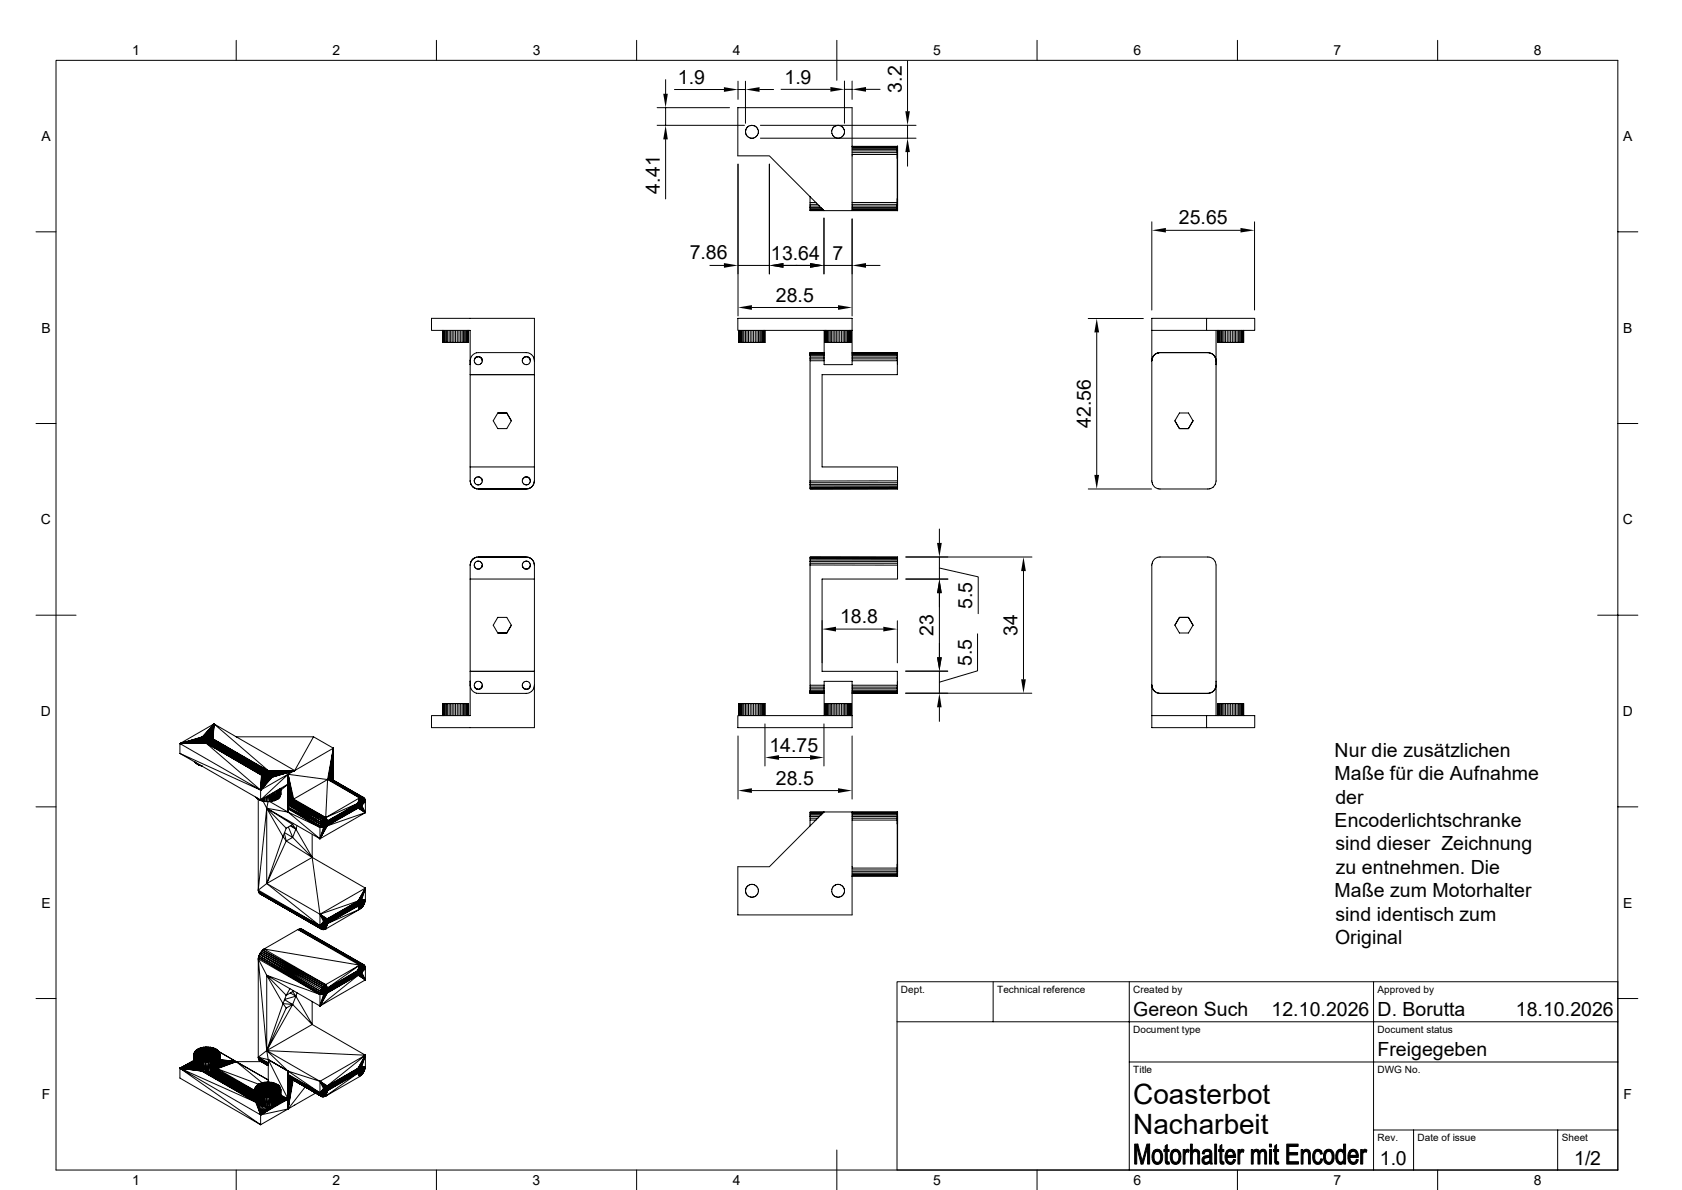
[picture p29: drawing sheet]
<svg xmlns="http://www.w3.org/2000/svg" width="297mm" height="210mm" viewBox="0 0 297 210" stroke-linecap="round" stroke-linejoin="round" font-family="sans-serif">
<defs><g id="words">
<g font-size="4.9">
<text x="200.1" y="194.8">Coasterbot</text>
<text x="200.1" y="200.1">Nacharbeit</text>
</g>
<g font-size="3.4">
<text x="119.7" y="14.8">1.9</text>
<text x="138.5" y="14.8">1.9</text>
<text x="159.2" y="16.3" transform="rotate(-90 159.2 16.3)">3.2</text>
<text x="116.5" y="34.1" transform="rotate(-90 116.5 34.1)">4.41</text>
<text x="208.1" y="39.6">25.65</text>
<text x="121.8" y="45.7">7.86</text>
<text x="136.1" y="45.8">13.64</text>
<text x="147" y="45.9">7</text>
<text x="137" y="53.2">28.5</text>
<text x="192.6" y="75.5" transform="rotate(-90 192.6 75.5)">42.56</text>
<text x="171.7" y="107.5" transform="rotate(-90 171.7 107.5)">5.5</text>
<text x="148.3" y="110">18.8</text>
<text x="164.8" y="112.2" transform="rotate(-90 164.8 112.2)">23</text>
<text x="179.7" y="112.2" transform="rotate(-90 179.7 112.2)">34</text>
<text x="171.6" y="117.5" transform="rotate(-90 171.6 117.5)">5.5</text>
<text x="135.9" y="132.7">14.75</text>
<text x="235.6" y="133.5">Nur die zusätzlichen</text>
<text x="235.6" y="137.7">Maße für die Aufnahme</text>
<text x="137" y="138.5">28.5</text>
<text x="235.8" y="141.8">der</text>
<text x="235.6" y="145.9">Encoderlichtschranke</text>
<text x="235.8" y="150.1">sind dieser Zeichnung</text>
<text x="235.9" y="154.2">zu entnehmen. Die</text>
<text x="235.6" y="158.3">Maße zum Motorhalter</text>
<text x="235.7" y="166.6">Original</text>
<text x="235.8" y="162.5">sind identisch zum</text>
<text x="200.1" y="179.3">Gereon Such</text>
<text x="224.5" y="179.3">12.10.2026</text>
<text x="243.2" y="179.3">D. Borutta</text>
<text x="267.6" y="179.3">18.10.2026</text>
<text x="243.2" y="186.3">Freigegeben</text>
<text x="243.6" y="205.5">1.0</text>
<text x="277.9" y="205.5">1/2</text>
</g>
<g font-size="2.5">
<text x="23.4" y="9.8">1</text>
<text x="58.7" y="9.8">2</text>
<text x="94.1" y="9.8">3</text>
<text x="129.4" y="9.8">4</text>
<text x="164.8" y="9.7">5</text>
<text x="200.1" y="9.8">6</text>
<text x="235.5" y="9.8">7</text>
<text x="270.8" y="9.8">8</text>
<text x="7.3" y="24.9">A</text>
<text x="286.6" y="24.9">A</text>
<text x="7.3" y="58.7">B</text>
<text x="286.6" y="58.7">B</text>
<text x="7.2" y="92.5">C</text>
<text x="286.5" y="92.5">C</text>
<text x="7.2" y="126.4">D</text>
<text x="286.5" y="126.4">D</text>
<text x="7.3" y="160.2">E</text>
<text x="286.6" y="160.2">E</text>
<text x="7.4" y="194">F</text>
<text x="286.7" y="194">F</text>
<text x="23.4" y="209.1">1</text>
<text x="58.7" y="209.1">2</text>
<text x="94.1" y="209.1">3</text>
<text x="129.4" y="209.1">4</text>
<text x="164.8" y="209.1">5</text>
<text x="200.1" y="209.1">6</text>
<text x="235.5" y="209.1">7</text>
<text x="270.8" y="209.1">8</text>
</g>
<g font-size="1.8">
<text x="159.1" y="175.2">Dept.</text>
<text x="176.1" y="175.2">Technical reference</text>
<text x="200.1" y="175.2">Created by</text>
<text x="243.2" y="175.2">Approved by</text>
<text x="200.1" y="182.3">Document type</text>
<text x="243.2" y="182.3">Document status</text>
<text x="200.1" y="189.4">Title</text>
<text x="243.2" y="189.4">DWG No.</text>
<text x="243.2" y="201.4">Rev.</text>
<text x="250.3" y="201.4">Date of issue</text>
<text x="275.8" y="201.4">Sheet</text>
</g>
</g></defs>
<g fill="none" stroke="#000" stroke-width=".18">
<path d="M9.9 10.6h275.8v195.9h-275.8zM41.7 7.1v3.5M77.1 7.1v3.5M112.4 7.1v3.5M116 19h12.8M117.5 14.1v2.4M117.5 19v3.1M119.1 15.8h8.7M130.3 19h20.2v18.2h-5l-9.6-9.7h-5.6zM130.3 14.3v3.2M130.3 15.8h1.3M131.6 14.3v7.5"/>
<path d="M134.1 15.8h2.5M137.9 15.8h8.7M147.8 7.1v7.1M149.1 14.3v7.5M149.1 15.8h1.4M150.5 14.3v3.2M152.9 15.8h2.5M160.2 10.7v8.9M183.1 7.1v3.5M218.5 7.1v3.5M253.9 7.1v3.5M116 22.1h15.5"/>
<path d="M117.5 24.6v10.5M130.3 29v26.8M134.3 24.4h27.4M134.3 22.1h27.4M135.9 29v19.3M143 37.1l2.5 .1M143 35.7v.7M143 34.7v1h1.1M143 36.6v.4M143 36.4v.2M143 37.1h2.5M143 36.4h1.7"/>
<path d="M143 36.1h1.4M143 36.6h2M143 36.8h2.2M145.4 37h-2.4v.1M145.5 38.5v9.8M147.9 24.4a1.13 1.13 0 0 1-.9-1.7 1.13 1.13 0 0 1 1.9 0 1.13 1.13 0 0 1-.8 1.7M150.5 26.4h8v.2v-.1M150.5 25.9h8v.1h-8M150.5 26.6h8v.3h-8M150.5 26.2h8v.2M150.5 25.8h8v11.4M150.5 37h8v.1h-8"/>
<path d="M150.5 27.3h8v8.4h-8M150.5 36.8h8v.2M150.5 37.2h8M150.5 38.6v17.2M158.5 35.7v-.4v.5M158.5 35.8v.4M158.5 35v.2M158.5 35.8v.7M158.5 26.8v.9v-.3M158.5 35.7v.4h-8M158.5 36.1v.3h-8M158.5 36.4v.2h-8"/>
<path d="M158.5 25.8v11.4M158.5 35v.7M158.5 25.9v.1M158.5 27.9h.1M158.5 26.7v1M158.5 35.8v.6M158.5 36.3v.2M158.5 27.3v8.8M158.5 26.7v-.2v1.2M158.5 25.8v.8M158.5 26.7v.3M158.5 26.6v.1"/>
<path d="M158.5 27.5h.1M158.5 27.6v.3M158.5 35.5h.1M158.5 35.6v1.6M160.2 22.1v2.3M160.2 26.8v2.5M203.4 39.1v15.6M221.5 39.1v15.6M6.4 40.9h3.5M78.1 58.3v2.1l.1-2.1M78.2 58.3v2.1M78.3 58.3v2.1h-.1"/>
<path d="M78.5 58.3v2.1h-.2M78.6 58.3v2.1h.2M78.8 58.3v2.1h.2M79 58.3v2.1h.3M79.3 58.3v2.1h.3M79.6 58.3v2.1h.2M79.8 58.3v2.1h.3M80.1 58.3v2.1M80.4 58.3v2.1h.3M80.7 58.3v2.1M81 58.3v2.1h-.3M81.3 58.3v2.1h-.3"/>
<path d="M81.6 58.3v2.1h-.3M81.9 58.3v2.1h-.3M82.1 58.3v2.1h.2M82.3 58.3v2.1h.1M82.4 58.3v2.1h.2M82.6 58.3v2.1h.1M82.7 58.3v2.1M125.3 46.8h2.5M130.3 46.8h5.6M130.5 58.3v2.1v-2.1M130.6 58.3l-.1 2.1M130.6 58.3v2.1"/>
<path d="M130.8 58.3v2.1h-.2M130.9 58.3v2.1h-.1M131.2 58.3v2.1h-.3M131.4 58.3v2.1h.2M131.6 58.3v2.1h.3M131.9 58.3v2.1h.3M132.2 58.3v2.1h.3M132.5 58.3v2.1h.3M132.8 58.3v2.1h.3M132.8 54.3h15.2M133.1 58.3v2.1h.3M133.4 58.3v2.1h.3v-2.1"/>
<path d="M133.9 58.3v2.1h-.2M134.2 58.3v2.1M134.4 58.3v2.1M134.6 58.3v2.1h.2M134.8 58.3v2.1h.1M134.9 58.3v2.1h.1M135 58.3v2.1M135 58.3v2.1l.1-2.1M143 46.8h-4.7M145.5 46.8h5M145.5 58.3v6.1h5v-8.2h-20.2v2.1h20.2M145.7 58.3v2.1l.1-2.1"/>
<path d="M145.8 58.3v2.1M146 58.3v2.1h-.2M146.1 58.3v2.1h.3M146.4 58.3v2.1M146.6 58.3v2.1M146.8 58.3v2.1h.3v-2.1M147.4 58.3v2.1h-.3M147.7 58.3v2.1h-.3M148 58.3v2.1h-.3M148.3 58.3v2.1h-.3M148.6 58.3v2.1h-.3M148.9 58.3v2.1h-.3"/>
<path d="M149.1 58.3v2.1h-.2M149.4 58.3v2.1h.2M149.6 58.3v2.1h.2M149.8 58.3v2.1h.2M150 58.3v2.1h.1M150.1 58.3v2.1h.1M150.2 58.3v2.1l.1-2.1M152.9 46.8h2.5M192.2 56.2h9.7M193.7 58.7v25.1M203.4 58.3h9.7M205.9 40.6h13.1"/>
<path d="M213.1 56.2h8.5v2.1h-8.5zM213.1 56.2h-9.7v29a1.35 1.35 0 0 0 1.4 1.1h8.5a1.41 1.41 0 0 0 1.4-1.4v-26.6M215 58.3v2.1v-2.1M215.1 58.3l-.1 2.1M215.2 58.3v2.1h-.1M215.3 58.3v2.1h-.1M215.5 58.3v2.1M215.7 58.3v2.1h.2M215.9 58.3v2.1h.2M216.1 58.3v2.1h.3M216.4 58.3v2.1h.3M216.7 58.3v2.1h.3"/>
<path d="M217 58.3v2.1h.3M217.3 58.3v2.1M217.6 58.3v2.1h-.3M217.9 58.3v2.1h-.3M218.2 58.3v2.1h-.3M218.4 58.3v2.1h-.2M218.7 58.3v2.1h-.3M218.9 58.3v2.1h-.2M219.1 58.3v2.1h.2M219.3 58.3v2.1h.1M219.4 58.3v2.1h.1M219.5 58.3l.1 2.1"/>
<path d="M219.6 58.3v2.1v-2.1M285.7 40.9h3.5M6.4 74.7h3.5M78.5 60.4h.1M80.1 60.4h.3M81.9 60.4h.2M83 63.7a1.46 1.46 0 0 1 1.5-1.5h8.4a1.46 1.46 0 0 1 1.5 1.5M83.8 63.5l-.1 .2zM83.9 63.2l-.1 .3zM84 63.1l-.1 .1zM84 63v.1M84.2 63l.6 .1"/>
<path d="M84.2 63l.3-.1 .3 .2M84.2 63l-.2 .1M84.8 63.1l.2 .1M85 63.2l.1 .3M85.1 63.7v-.2a.71 .71 0 0 1-.6 .9 .71 .71 0 0 1-.8-.7M87.9 72.9h1.6M87.9 72.9l-.8 1.4zM89.5 72.9l.8 1.4-.8 1.3h-1.6l-.8-1.3M89.5 72.9l.8 1.4M92.2 63.7a.7 .7 0 0 0 .7 .7 .7 .7 0 0 0 .7-.7M92.4 63.2l-.2 .5M92.5 63.1l-.1 .1z"/>
<path d="M92.5 63v.1M92.9 62.9l-.4 .2M92.9 62.9l.4 .2M93.3 63.1l.2 .1zM93.5 63.2h.1M93.5 63.2l.1 .1M93.6 63.3v.4M93.6 63.3h.1M94.4 66.1h-11.4M131.2 60.4h.2M133.9 60.4h.3M134.2 60.4h.4"/>
<path d="M143 63.3v.4h2.5M143 62.8v.2M143 63.7v21.8M143 63.3h2.5M143 62.8h2.5M145.5 62.2h-2.5v.2h2.5M145.5 63h-2.5v.3M145.5 62.6h-2.5v.2M145.5 62.3h-2.5v.3M146 60.4h.1M146.4 60.4h.4M149.1 60.4h.3"/>
<path d="M150.5 63.7h8v2.4h-13.3v16.3h13.3v2.5M150.5 63h8v.3h-8M150.5 62.2h8M158.5 63.2v.5v-.4M158.5 62.3v.1h-8M158.5 62.4v.2h-8M158.5 62.6v.2h-8M158.5 62.2v.1M158.5 62.8v.3M158.5 64h.1M158.5 64.2h.1M158.5 62.3h-8"/>
<path d="M203.4 63.3v.4zM203.7 62.7v.1M203.9 62.6l.9-.4h8.5h-8.5l-.6 .2-.5 .3M203.9 62.6l-.5 .7 .3-.6M203.9 62.5v.1M207.5 74.3l.8 1.3-.8-1.3 .8-1.4h1.5l.9 1.4-.9 1.3h-1.5M213.3 62.2l.9 .4zM214.2 62.6l.4 .4zM214.2 62.5v.1M214.4 62.7v.1M214.6 63l.1 .7zM215.3 60.4h.4"/>
<path d="M218.9 60.4h.2M285.7 74.7h3.5M83 84.9l.1 .3M83 99.7v26.6h-6.8v2.1h18.2v-26.2M83 82.4h11.4l-.1 2.8M83 99.7l.1-.3-.1 .3M83.1 85.2l.5 .8M83.1 85.2l.1 .3M83.2 85.5h.1M83.2 99.1h.1M83.2 85.5l.4 .5M83.6 98.6l-.4 .5"/>
<path d="M83.6 98.6l-.5 .8 .1-.3M83.6 86l.5 .3M83.6 86l.5 .2M83.7 99.7a.7 .7 0 0 0 1.1 .6l-.6 .1-.4-.4M84.1 98.3l-.5 .3M84.1 86.3h.4M84.1 98.4l-.5 .2M84.5 98.3h8.4M84.5 98.3h-.4M84.8 84.3l.2 .1zM85 84.4l.1 .5zM85 84.4h.1"/>
<path d="M85.1 99.7a.7 .7 0 0 0-.8-.7 .7 .7 0 0 0-.5 1.1M85.1 99.7l-.1 .5 .1-.2M85.1 99.7v.4M85.1 84.9a.7 .7 0 0 1-.8 .6 .7 .7 0 0 1-.5-.9 .7 .7 0 0 1 1-.3 .7 .7 0 0 0-.7-.1 .7 .7 0 0 0-.4 .7M92.2 99.7v.2zM92.2 84.7v.2zM92.2 99.9l.1 .2zM92.2 99.7a.7 .7 0 0 1 .9-.7 .7 .7 0 0 1 .5 1.1M92.3 84.5l-.1 .2zM92.5 84.3l.4-.1-.6 .3zM92.9 86.3h-8.4M92.9 98.3l.4 .1z"/>
<path d="M92.9 86.3l.4-.1zM93 84.2l.3 .1M93 84.2h-.1M93.3 98.3l.7 .5-.2-.2M93.3 98.4l.5 .2M93.3 84.3l.2 .1M93.5 84.4a.7 .7 0 0 1-.3 1.1 .7 .7 0 0 1-1-.6M93.5 84.4h.1M93.5 84.4l.1 .5M93.6 99.7l-.1 .5M93.8 86l-.5 .3M93.8 86l-.5 .2"/>
<path d="M94 98.8l.4 .9v2.5h-11.4M94.2 85.5l-.4 .5zM94.3 85.2l-.1 .3M94.4 82.4v-26.2h-18.2v2.1h6.8l.1 26.9M94.4 84.9l-.1 .3M143 98.3h15.5h-15.5v.3h15.5M143 98.6v.5M143 99.7v-.3h15.5v.3M143 98.4h15.5v.2M143 85.5v.5M143 85.8h15.5v.2M143 99.7h15.5"/>
<path d="M143 99.1v.3M143 99.7v21.2M143 99.1h15.5M143 85.5h15.5M158.5 99.7v2.5h-13.3v16.3h13.3v2.4h-8M158.5 98.6v.2h-15.5M158.5 98.8v.6M158.5 84.2h.1M158.5 86h-15.5v.3h15.5h-15.5M158.5 84.9v.3h-15.5M158.5 86v.1h-15.5M158.5 85.2v.6"/>
<path d="M158.5 84.4h.1M158.5 85.5v.1M158.5 86.1v.1M158.5 98.4h.1M158.5 99h.1M158.5 84.9h-15.5M159.9 98.3h22.3M165.9 98.3v3.9zM165.9 93.4v2.4M192.2 86.3h11.1M6.4 108.6h7M83 118.5h11.4"/>
<path d="M84.8 100.3l.2-.1zM85 100.2h.1M87.1 110.3l.8-1.3h1.6l.8 1.3-.8 1.4M87.1 110.3l.8 1.4zM87.9 111.7h1.6M90.3 110.3l-.8 1.4M92.3 100.1l.6 .3M92.3 100l.6 .4M92.9 100.4h.1M93.3 100.3l-.3 .1M93.5 100.2l-.2 .1M93.5 100.2h.1"/>
<path d="M93.6 100l-.1 .2M147.6 111h8.4M158.5 109.6v7.4M158.5 100.4h.1M158.5 100.2h.1M159.9 118.4h7.4M159.9 102.2h7.5M165.9 118.4v3.9zM165.9 100.2l6.8 1.6v6.5M165.9 104.7v11.3M172.6 111.9v6.5l-6.7 2M180.7 100.8v19.1"/>
<path d="M208.3 109h1.5l.9 1.3-.9 1.4h-1.5l-.8-1.4 .8-1.3-.8 1.3M282.1 108.6h7.1M31.8 133l14.2 6.4 2-2.2v-1M31.8 133l14.2 8.2M31.8 131.2l14.2 8.2M34.4 134.5l.1 .1 .1-.1M34.5 134.5l.2 .3v-.2M34.7 134.6v.2l.2 .1v-.1v.1l.2 .1 .1-.1M35.1 134.9v.1l.6 .2M35.4 130.5l-3.6 .7 3.9-.2M35.4 130.6l-3.6 .6M35.4 130.6v.1"/>
<path d="M35.4 130.4v.2M35.4 130.3l-3.6 .9 4.2-.1M35.4 130.7l.1 .1M35.4 130.3v.4M35.4 130.3v.1M35.4 130.7l-3.6 .5M35.4 130.3l.1 .4M35.5 130.2l-3.7 1 4.3-.1M35.5 130.2v.6l-3.7 .4M35.5 130.2l-.1 .1M35.5 130.2l-3.7 1 4.4-.1M35.5 130.2v.6"/>
<path d="M35.5 130.2h.1M35.5 130.8l.2 .2M35.5 130.8l-3.7 .4M35.5 130.2l.1 .6M35.6 130.1l-3.8 1.1M35.6 130.1l-.1 .1M35.6 130.1v.8l-3.8 .3M35.6 130.1l.1 .8M35.7 130l-.1 .1M35.7 131l.3 .1M35.7 130l.1 1M35.7 130v1"/>
<path d="M35.8 130l2-2.2-.3 2.4M35.8 130v1l-4 .2 3.6-.8M35.8 130h-.1M35.8 130l.1 1M36 129.9l1.8-2.1-.4 2.3M36 129.9l-.2 .1M36 131.1h.1M36 129.9v1.2M36.1 129.9l1.7-2.1-.5 2.2M36.1 129.9h-.1M36.1 131.1h.1M36.1 129.9v1.2"/>
<path d="M36.2 129.9l1.6-2.1-.6 2.2M36.2 131.1h.2M36.2 129.9v1.2M36.2 129.9l.1 1.2M36.4 129.8l1.4-2-.7 2.1M36.4 131.1l9.8 5.7-.2 2.6-9.6-8.3-4.6 .1M36.4 129.8l-.3 .1M36.4 129.8h.3M36.4 129.8v1.3M36.4 131.1l.1 .1M36.5 131.2l9.7 5.6M36.5 131.2l9.6 5.5"/>
<path d="M36.7 129.8l1.1-2-1 2.1M36.7 129.8l.3 .1M36.7 131.1l9.5 5.5v-.1v.4M36.7 131.1h.1M36.7 129.8l-.1 1.3M36.7 129.8v1.3M36.7 131.1l-.2 .1M36.7 131.1l9.4 5.6M36.8 131.1l9.4 5.5v.2M36.8 129.9v1.2M36.8 131.1l9.4 5.4M37 129.9l.8-2.1-1.3 2v1.4"/>
<path d="M37 129.9h.1M37 129.9v1.2M37 129.9l-.1 1.2M37 131.1l9.2 5.4M37 131.1h-.2M37 131.1l9.2 5.3M37.1 129.9l.1 .1M37.1 129.9v1.2M37.1 129.9l-.1 1.2M37.1 131.1h-.1M37.2 130h.1M37.2 130v1"/>
<path d="M37.2 131l-.1 .1M37.3 130l.1 .1M37.3 130v1M37.4 130.9l9.2 5.3-9.1-5.4 9.2 5.3-9.1-5.4 9.3 5.4M37.4 130.9l-.2 .1M37.4 130.9l9.1 5.3-9.2-5.2 9.1 5.3M37.4 130.1l.1 .1M37.4 130.1v.8M37.5 130.2v.6M37.5 130.2h.1M37.5 130.8l-.1 .1M37.6 130.2v.6"/>
<path d="M37.6 130.2v.2M37.6 130.7l-.1 .1M37.6 130.4v.2M37.6 130.4l9.7 5.6M37.6 130.6l9.5 5.4M37.6 130.6l9.4 5.5M37.6 130.6v.1M37.7 130.5l-.1-.1v.2M37.7 130.5l9.6 5.5M37.7 130.5l9.4 5.5M37.7 130.5l-.1 .1M37.8 127.8l-.2 2.6 9.8 5.6v1.3"/>
<path d="M37.8 127.8l-6 3.4v1.8M37.8 127.8l-2.1 2.2-3.9 1.2M37.8 127.8l-.2 2.9M37.8 127.8l3.9 2.2M37.8 127.8l9.6 8.2M37.8 127.8l-.2 2.4M41.7 130l10.3 6h-4.6M41.7 130h13.7M46 139.4v1.8M46.1 136.7l.1-.1v.2M46.1 136.7l.1 .1M46.2 136.8v.1"/>
<path d="M46.2 136.5v.4M46.2 136.9l-.2 2.5M46.2 136.9h.1M46.2 136.9l-.2 2.5 1.8-2.1M46.2 136.9l.1 .1M46.2 136.4l.1 .5M46.2 136.4v.1M46.3 137l-.3 2.4 1.7-2.1M46.3 136.4l-.1 .5M46.3 136.4l-9.2-5.3 9.1 5.3M46.3 136.4v.6M46.3 137l.2 .1"/>
<path d="M46.4 137.1l-.4 2.3 1.6-2.1M46.4 137.1l.1-.9v1M46.4 136.3l-9.2-5.3 9.1 5.4M46.4 136.3v.8M46.4 136.3l-.1 .1M46.5 137.1l.2 .2M46.6 136.2l.1-.1v1.2M46.6 136.2h-.1v.9M46.6 136.2v1M46.7 137.3h.3M46.8 137.3l-.1-1.2h.2v1.2l-.9 2.1 1-2.1M46.9 136.1v1.2"/>
<path d="M47 136.1l-9.4-5.4 9.3 5.4M47 136.1v1.2M47 137.3h.6M47 136.1h-.1M47.1 136l.1 1.3M47.1 136l-.1 .1M47.3 136h-.2v1.3l-1.1 2.1 .7-2.1M47.4 136h-.1v1.3l-1.3 2.1 .6-2.2v-1M47.4 136v1.3l-1.4 2.1 .5-2.3M47.4 136l.3 .1M47.6 136.1l4.4-.1-3.8 1.1v-.8M47.6 136.1l-.1 1.2"/>
<path d="M47.6 136.1v1.2M47.7 136.1l4.3-.1-3.7 1M47.7 136.1l.3 .1M47.7 137.3h-.1M47.7 136.1v1.2M47.8 136.1l4.2-.1-3.7 .9v-.5M47.8 137.3h-.1M47.8 136.1v1.2M48 136.2l4-.2-3.6 .9M48 136.2h.1M48 136.2l-.1 1M48.1 136.2l3.9-.2-3.6 .8"/>
<path d="M48.1 136.2l.1 .1M48.1 137.1l-.3 .2M48.1 136.2v1M48.1 136.2v.9M48.2 136.3l3.8-.3-3.6 .7M48.2 136.3l.1 .1M48.2 139.9l.2 1.4-.3 .1v-1.5M48.3 137l-.2 .1M48.3 136.4l3.7-.4-3.6 .5M48.3 136.4l.1 .2M48.4 136.5v.4M48.4 136.9l-.1 .1"/>
<path d="M48.4 136.6l3.6-.6-3.7 .4v.6M48.4 139.8v1.5l.3-.1M48.4 136.6v.2M48.4 136.8v.1M48.4 139.8l.3 1.4M48.7 139.6v1.6M48.7 139.6l.2 1.5-.2 .1M48.9 139.5l.2 1.5-.2 .1zM49.1 139.4v1.6M49.3 139.3v1.5l-.2 .2M49.4 139.2v1.5l-.1 .1-.2-1.4M49.5 139.2l-.1 1.5-.1-1.4"/>
<path d="M49.5 139.2v1.3l-.1-1.3M50.9 138.4v-1.8v5.9M50.9 136.6v6.7M50.9 136.6l6.9 1M50.9 138.4l-1.3 1.1M50.9 136.6l-4.9 2.8M50.9 136.6l1 4.4M50.9 136.6l.8 4.5M50.9 136.6l.7 4.6M50.9 138.4l-4.9 2.8M50.9 136.6l.5 4.8M50.9 136.6l.4 4.9"/>
<path d="M50.9 136.6l.3 5M52 136l-3.9 1.1-2.1 2.3M52 136l-1.1 .6M55.4 130l3.5 2-6.9 4M55.4 130l-3.4 6M57.8 137.6l5.7 3.2-6 3.5-5.6-3.3M57.8 137.6l-5.9 3.4M57.8 137.6l-.3 6.7M58 137.5l5.5 3.3M58 137.5l5.7 3.2M58.1 137.4l-.3 .2M58.1 137.4l.8-5.4-.7 5.4"/>
<path d="M58.1 137.4l5.6 3.3-.2 .1M58.2 137.4l5.5 3.3M58.2 137.4l5.8 3.3M58.3 137.4h-.2M58.3 137.4l.6-5.4-.1 5.6M58.3 137.4h.1M58.3 137.4l5.7 3.3M58.4 137.4h.1M58.5 137.4l.4-5.4-.2 5.5M58.5 137.4l5.6 3.3h-.1M58.9 132l-.1 5.7M58.9 132l-1.1 5.6"/>
<path d="M58.9 132l-.9 5.5M58.9 132l-.5 5.4M58.9 132l-.2 5.6M58.9 132l-.3 5.5M78.1 126.3v-2.1l.1 2.1M78.2 124.2v2.1M78.2 124.2h.1v2.1M78.3 124.2h.2v2.1M78.5 124.2h.1M78.8 124.2h-.2v2.1M79 124.2h-.2v2.1M79.3 124.2h-.3v2.1"/>
<path d="M79.6 124.2h-.3v2.1M79.8 126.3v-2.1h.3v2.1M79.8 124.2h-.2v2.1M80.1 124.2h.3M80.4 126.3v-2.1h.3v2.1M80.7 124.2h.3v2.1M81 124.2h.3v2.1M81.3 124.2h.3v2.1M81.6 124.2h.3v2.1M81.9 124.2h.2M82.3 124.2h-.2v2.1M82.4 124.2h-.1v2.1"/>
<path d="M82.6 124.2h-.2v2.1M82.7 124.2h-.1v2.1M82.7 124.2v2.1M83 120.9a1.46 1.46 0 0 0 1.5 1.5h8.4a1.46 1.46 0 0 0 1.5-1.5M83.7 120.9l.1 .2zM83.8 121.1l.1 .3zM83.9 121.4l.1 .1zM84 121.5l.2 .1zM84.2 121.6h.2M84.5 121.6h-.1M84.7 121.6h-.2M84.8 121.5l-.3 .1"/>
<path d="M84.8 121.5l-.1 .1M85 121.4l-.2 .1M85.1 120.9v.2a.71 .71 0 0 0-.6-.9 .71 .71 0 0 0-.8 .7M85.1 121.1h.1M85.1 121.1l-.1 .3M92.2 120.9l.2 .5M92.2 120.9a.7 .7 0 0 1 .7-.7 .7 .7 0 0 1 .7 .7M92.4 121.4l.1 .1zM92.7 121.6l-.2-.1 .4 .1M92.7 121.6h.2M92.9 121.6h.1M93 121.6h-.1"/>
<path d="M93.2 121.6l.1-.1-.3 .1M93.2 121.6h-.2M93.5 121.4l-.2 .1zM93.6 121.3l-.1 .1M93.6 121.2v.1M93.6 121.1v.2M93.6 121.1h.1M93.6 120.9v.4M93.6 120.9v.2M130.3 129.9v11.1M130.5 126.3v-2.1v2.1M130.5 124.2l.1 2.1"/>
<path d="M130.6 124.2v2.1M130.6 124.2h.2v2.1M130.8 124.2h.1v2.1M130.9 124.2h.3v2.1M131.2 124.2h.2M131.6 124.2h-.2v2.1M131.9 124.2h-.3v2.1M132.2 124.2h-.3v2.1M132.5 124.2h-.3v2.1M132.8 124.2h-.3v2.1M132.8 139.5h15.2M133.1 124.2h-.3v2.1"/>
<path d="M133.4 126.3v-2.1h.3v2.1M133.4 124.2h-.3v2.1M133.7 124.2h.2v2.1M133.9 124.2h.3M134.2 124.2h.4M134.2 124.2v2.1M134.4 124.2v2.1M134.8 124.2h-.2v2.1M134.9 124.2h-.1v2.1M135 124.2h-.1v2.1M135 126.3v-2.1l.1 2.1M135 124.2v2.1"/>
<path d="M135.1 127.8v7.4M137.6 133.7h5.4M143 121.8v.2h2.5M143 121.6v.2M143 122v.3h2.5M143 121.8h2.5M145.5 127.8v7.4M145.5 120.9h-2.5v.4M145.5 122.2h-2.5v.2h2.5M145.5 121.3h-2.5v.3h2.5M145.5 126.3v-6.1h5v8.2h-20.2v-2.1h20.2M145.7 126.3v-2.1l.1 2.1"/>
<path d="M145.8 124.2v2.1M145.8 124.2h.2v2.1M146 124.2h.1M146.4 124.2h.4M146.4 124.2h-.3v2.1M146.4 124.2v2.1M146.6 124.2v2.1M146.8 124.2h.3v2.1M146.8 124.2v2.1M147.1 124.2h.3v2.1M147.4 124.2h.3v2.1M147.7 124.2h.3v2.1"/>
<path d="M148 124.2h.3v2.1M148.3 124.2h.3v2.1M148.6 124.2h.3v2.1M148.9 124.2h.2v2.1M149.1 124.2h.3M149.6 124.2h-.2v2.1M149.8 124.2h-.2v2.1M150 124.2h-.2v2.1M150.1 124.2h-.1v2.1M150.2 126.3v-2.1l.1 2.1M150.2 124.2h-.1v2.1M150.5 121.3h8v.3h-8"/>
<path d="M150.5 122.2h8v.1M150.5 122h8v.2M150.5 121.8h8v.2M150.5 129.9v11.1M150.5 122.3h8M158.5 121.3v-.4v.5M158.5 122.3l-8 .1M158.5 120.4h.1M158.5 120.6h.1M158.5 121.5v.3M159.9 122.3h22.3M165.9 124.8v2.5"/>
<path d="M203.4 126.3h9.7M203.4 120.9v.4zM203.4 121.3l.1 .3zM203.5 121.6l.4 .4M203.5 121.6h.1M203.6 121.6l.1 .3M203.7 121.8h.1M203.7 121.9l.5 .3M203.9 122h.1M203.9 122l.3 .2M204.2 122.2l.6 .2M204.8 122.4h8.5"/>
<path d="M213.1 126.3h8.5v2.1h-8.5zM213.3 122.4l.9-.4zM214.4 121.8h.1M214.6 121.6l-.4 .4 .2-.2M214.6 121.5v.1M214.6 121.6l-.2 .2M214.7 126.3v-26.9a1.35 1.35 0 0 0-1.4-1.1h-8.5a1.41 1.41 0 0 0-1.4 1.4v28.7h9.7M214.7 120.9l-.1 .7zM215 126.3v-2.1v2.1M215 124.2l.1 2.1M215.1 124.2h.1v2.1M215.2 124.2h.1v2.1"/>
<path d="M215.3 124.2h.4M215.5 124.2v2.1M215.9 124.2h-.2v2.1M216.1 124.2h-.2v2.1M216.4 124.2h-.3v2.1M216.7 124.2h-.3v2.1M217 124.2h-.3v2.1M217.3 124.2h.3v2.1M217.3 124.2h-.3v2.1M217.3 124.2v2.1M217.6 124.2h.3v2.1M217.9 124.2h.3v2.1"/>
<path d="M218.2 124.2h.2v2.1M218.4 124.2h.3v2.1M218.7 124.2h.2v2.1M218.9 124.2h.2M219.3 124.2h-.2v2.1M219.4 124.2h-.1v2.1M219.5 124.2h-.1v2.1M219.6 126.3v-2.1v2.1M219.6 124.2l-.1 2.1M6.4 142.4h3.5M45.2 140.7h.1M45.2 140.7l.7 .5v-.1"/>
<path d="M45.6 141.1v16M45.6 157.1l10.9 6.3M45.6 157.1v.2M45.6 157.3l10.9 6.3v-.2M45.6 157.3l10.9 6.1M45.6 157.3l.1 .2M45.7 157.5l11.4 6.6M45.7 157.5l10.9 6.3M45.7 157.5l10.8 6.1M45.8 157.7l11.1 6.3M45.8 157.7l10.8 6.1M45.9 141.1v.1l.2 .1v-.2"/>
<path d="M46 141.2l4.9-4.6 .6 4.7M46.4 141v.4l-.3-.1 .1-.2M46.5 141.4l.6 1.2M46.7 140.8v.6h-.3l.1-.5M47 140.6v.9h.3M47.1 155.9l8-4.6 9.4 5.4-8 4.6zM47.1 142.6l9.4 5.4 8-4.6M47.1 142.6v13.3M47.1 142.6l4.6 2.9M47.1 142.6l3.4 3.6M47.1 155.9l-1.5 1.2M47.2 140.5l-.2 1-.3-.1 .1-.7"/>
<path d="M47.3 141.5l-.2 1.1 3.8 .7 5.6 4.7M47.4 140.4l.2 1.1h-.3v-1.1M47.6 141.5l3.3 1.8M47.7 140.2l.2 1.2-.3 .1v-1.2M47.9 140.1l.2 1.3h-.2v-1.3M50 147.6l-2.9 8.3 9.4 7.5M50 147.6l-2.9-5-1.5 14.5M50 147.6l.5 .8M50.2 147l.3 1.4M50.2 146.9l1.5 .9M50.5 148.4l4.6 2.9M50.5 148.4l-3.4 7.5"/>
<path d="M50.5 146.2l-.5 1.4M50.9 143.3v-.6l5.6 3.3M50.9 143.3l5.6 2.7M50.9 142.5l5.6 3.2M50.9 142.5l5.7 2.9M50.9 146l.8 1.8 3.4 3.5-2.9-5M51 142.2l5.6 3.2M51 142.2l-.1 .3M51 142l-.1-5.4 .2 5.3 5.6 3.3 .2-.3M51 142v.2M51 142l5.6 3.4M51 142l5.7 3.2"/>
<path d="M51.1 141.8l-.2-5.2 .1 5.6M51.1 141.8l-.1 .2M51.1 141.8l5.8 3.1M51.1 141.8l5.6 3.4M51.2 141.6l5.7 3.3 .2-.3M51.2 141.6l-.1 .2M51.3 145.7l.9 .6-.5 1.5M51.3 141.5l-.1 .1M51.4 141.4l5.7 3.2 .2-.2M51.4 145.7l.8 .6M51.4 141.4l-.1 .1M51.6 141.2l-.2 .2"/>
<path d="M51.6 141.2l5.7 3.2M51.7 145.5l.5 .8M51.7 147.8l-1.2 .6M51.7 145.5l-1.2 .7M51.7 141.1l-.1 .1M51.7 141.1l5.6 3.3M51.8 145.3l-.1 .2M51.9 141l-.2 .1M52.5 145.7l-.3 .6M55.1 147.2v4.1M55.1 151.3l1.4 10M56.5 146h.6l-.6 2"/>
<path d="M56.5 146v2M56.5 145.7l-5.6-3.1 5.6 3.4h.6M56.5 145.7h.5l-.5 .3M56.5 145.7v.3M56.6 145.4l.4 .2-.5 .1M56.6 145.4l-.1 .3M56.7 145.2l.4 .2h-.5M56.7 145.2l-.1 .2M56.9 144.9l.2 .4-.4-.1M57 145.9l-.5 .1M57 145.8l.5 .2M57 145.7l.6 .3"/>
<path d="M57 145.5l.7 .4-1.2 2.1M57 145.9l.3 .2M57.1 144.6l-5.8-3.1 5.6 3.4M57.1 144.6l.1 .5-.3-.2M57.1 146l.1 .1M57.1 145.3l.7 .4M57.2 145.2l.7 .4M57.2 146.1l-.7 1.9M57.2 146.1h.1M57.3 144.4l-5.8-3.1 5.6 3.3M57.3 144.4v.6l-.2-.4M57.3 146.1l-.8 1.9"/>
<path d="M57.4 145l.6 .3M57.4 144.9l.6 .4M57.5 146l-1 2M57.5 146l-.2 .1M57.5 144.9l.5 .2M57.5 144.3v.6l-.2-.5M57.5 144.8l.5 .3v.2M57.5 144.3l-.2 .1M57.5 144.3l.3 .5h-.1M57.5 144.3l.1 .5M57.5 144.3l.2 .5M57.6 144.8l-.5 .5-.1 .3 .1 .4"/>
<path d="M57.6 146l-1.1 2M57.6 146h-.1M57.6 144.8l.4 .2M57.6 144.8l.4 .3M57.7 144.8h-.1M57.8 144.8l.1 .1 5.2-2.9-5.2 2.9zM57.8 145.7l-.2 .3M57.9 145.6l-.1 .1-.7-.3 .7 .3M57.9 144.9l5.1-2.8-5 2.9M57.9 144.9l.1 .1M58 145.3l-.1 .3M58 145.1l5-2.7-5 2.9"/>
<path d="M63 142.3l.1 .2M63 142.3l-5 2.8M63 142.3l-5 2.7M63 159.5v.2M63 142.3l1.5 1.1M63 142.2l.6 .3M63 159.7l.1 .2M63 159.5l.6 .4M63 159.7l.4 .2M63 159.5l-5 2.8M63 159.5l-5 2.9M63 159.7l-5 3"/>
<path d="M63 159.7l-5 2.8M63.1 142.5l-5.2 2.9-.6-.3 .6 .3 5.2-2.8M63.1 159.8l.2 .2 .2 .5M63.1 142.4l.2 .2M63.1 142.1l.6 .3M63.1 142l.6 .4M63.1 159.4l.6 .3M63.1 142.5v.1M63.1 142.5l-5.1 2.8M63.1 159.2l1 .7M63.1 141.9l.7 .4M63.1 159.3l-5.2 2.9"/>
<path d="M63.1 159.3l-5.1 3M63.1 159.3l-.1 .2M63.1 142.5l.1 .1-5.3 3M63.1 159.9l.1 .1M63.1 159.2l.7 .4M63.1 141.8l-5.2 3-.4-.5M63.1 141.8l-.1 .5M63.1 142.6h.2M63.1 159.2l-5.3 2.9M63.1 159.2l-5.2 3M63.1 142.6l-5.2 3M63.1 159.2v.1"/>
<path d="M63.1 159.9l-5.1 2.9M63.2 141.7l.7 .4M63.2 159.1l.7 .4M63.2 159l-5.4 3.1-1.3-.8 1.2 .8M63.2 160l.3 .5 .1-.6 .1 .4M63.2 159l-.1 .2M63.2 141.7l-.1 .1M63.3 141.6l.7 .4M63.3 159l.7 .3M63.3 158.9l.7 .4M63.3 158.9l-.1 .1M63.3 142.6l1.2 .8"/>
<path d="M63.3 141.5l-.1 .2M63.4 158.8l.6 .4M63.4 158.9l.6 .3M63.4 141.5l.6 .3M63.4 159.9l-.2 .1M63.4 159.9l.1 .6M63.4 141.4l.4-.1 .2 .2M63.4 141.4l-.1 .1M63.5 140.8l-.4 1-5.6 2.5-5.8-3.2M63.5 158.8l.5 .2M63.5 141.4l.5 .3M63.5 140.8l-.1 .6"/>
<path d="M63.5 140.8l-.2 .7M63.6 158.7l-.3 .2M63.6 142.5l-.3 .1M63.6 142.5l.9 .9M63.6 159.9h-.2M63.6 158.7l.4 .2M63.7 158.7l.3 .2M63.7 158.7h.1M63.7 158.7h-.1M63.7 142.4l.8 1M63.7 142.4l-.1 .1M63.7 140.7l-.1 .7-.1-.6-.3 .9"/>
<path d="M63.7 158.7l.3 .1h.5M63.7 141.3l.3 .2M63.8 158.7l.2 .2M63.8 142.3l.7 1.1M63.8 159.6l-.2 .3M63.8 159.6l.2 .5M63.9 142.1l-.2 .3M64 159.3l-.2 .3M64 140.7l-5.6-3.3 6 3.6M64 140.7l-.2 .6 .3-.6-.2 .7 .4-.6-.3 .7 .4-.5M64 141.5v.1l-.4-.3 .4 .4M64 140.7l-.3 .6v-.6"/>
<path d="M64 142l-.1 .1M64 140.7h-.3M64 141.8v.2M64 158.9l.5-.1-.5 .2h.5M64 158.9v.3M64 141.7v.1M64 159.2v.1M64.1 159.9l-.1 .2M64.3 159.6l-.4-.1 .2 .4M64.3 159.6l-.2 .3M64.4 159.3h-.4l.3 .3M64.4 141l-.4 .6 .5-.4"/>
<path d="M64.4 159.3l-.1 .3M64.4 141l.1 .2M64.5 159l-.5 .2 .4 .1M64.5 141.2l-.5 .5 .5-.3M64.5 159l-.1 .3M64.5 141.2v.2M64.5 156.7l-1.3 2.3-6.7 2.3 1.1 .9M64.5 156.7l-.6 2 .6 .1M64.5 143.4l-6.7 2.3-1.3 2.3M64.5 143.4l-1.3-.8-5.4 3.1M64.5 141.4l-.6 .7 .6 1.3M64.5 141.4v2"/>
<path d="M64.5 156.7v2.1M64.5 156.7l-1.2 2.2M64.5 156.7l-1.1 2.1M64.5 156.7l-.7 2M64.5 156.7l-.9 2M64.5 156.7l-.8 2M64.5 158.8v.2M64.5 141.4l-.5 .4M64.5 141.4l-.5 .6M130.3 153h5.6l9.6-9.7h5v18.2h-20.2zM143 144.1v.6M143 143.4v.4"/>
<path d="M143 143.8v.3M143 144.1h1.7M143 144.4h1.4M143 143.8h2M143 143.6h2.2M144.1 144.7h-1.1v1.1M145.5 143.3h-2.5v.1h2.4M145.5 143.3h-2.5M150.5 154.5h8v.1h-8M150.5 153.5h8v.3h-8M150.5 143.3h8v.1h-8M150.5 144.7h8v8.5h-8"/>
<path d="M150.5 144.4h8v.3M150.5 144.1h8v.3M150.5 143.8h8v.3M150.5 143.3h8M150.5 154.6h8M158.5 153.1v-.3v.8M158.5 154.1v.2h-8M158.5 144.3v.3M158.5 145.2v.2M158.5 143.3v11.3M158.5 144.6v.5v-.3M158.5 144v.6"/>
<path d="M158.5 153.9v-.1v.3h-8M158.5 143.4v.2h-8M158.5 152.6h.1M158.5 152.8v.9M158.5 143.3v2.1M158.5 144.1v.5M158.5 144v.2M158.5 144.4v8.8M158.5 153.7v.2zM158.5 152.8v1.8M158.5 153.5v.2M158.5 144.9v.1"/>
<path d="M158.5 152.6v.2M158.5 152.9v.1M158.5 154.5h.1M158.5 154.5v.1M285.7 142.4h3.5M6.4 176.2h3.5M45.6 169.2v-.3l10.9 6.3v.3M45.6 169.2l1.5 2.9M45.6 169.2l10.9 6.3M45.6 169.2l1.5 16.2M45.6 169.2v17.4M45.7 168.7l-.1 .2 10.9 6.6"/>
<path d="M45.7 168.7l10.9 6.3M45.7 168.7l10.8 6.5M45.8 168.4l10.9 6.3 .2-.3M45.8 168.4l11.1 6M45.8 168.4l10.8 6.6M46 168.1l-.3 .6M46 168.1l10.9 6.3M46 168.1l11.1 6M46.4 167.7l10.9 6.2 .2-.1M46.4 167.7l-.4 .4M46.4 167.7l11.1 6.1M46.6 167.5l16.9 2.8"/>
<path d="M46.6 167.5l-.2 .2M47.1 172.1l9.4 5.4 8-4.6M47.1 172.1l3.4 3.5M47.1 172.1v13.3M50 177.1l-2.9 8.3M50 177.1l.5 .8M50 177.1l1.7 .2M50.2 176.4l1.5 .9M50.5 177.9l-3.4 7.5M50.5 175.6l-.5 1.5M51.2 174.5l-.7 1.1M51.7 175l.5 .8-.9-.6"/>
<path d="M51.7 177.3l.5-1.5 2.9 5M51.7 177.3l3.4 3.5M51.7 175l-1.2 .6M51.7 177.3l-4.6 8.1M51.7 177.3l-1.2 .6M51.8 174.8l-.1 .2M52.5 175.2l-.3 .6-1.9 .6M52.6 164l10.9 6.3-6 3.5-10.9-6.3M52.6 164l.2-.1 10.9 6.3M52.6 164l-6 3.5M52.6 164l11.1 6.2M52.8 163.9h.4l11.1 6.4"/>
<path d="M53.1 163.9l10.9 6.3M53.1 163.9l10.6 6.3M53.1 163.9l11 6.3h-.1M55.1 176.7v4.1M56.5 175.5l-9.4-3.4 2.9 5M56.5 175.5h.6l-.6 2M56.5 161.3l.6 1.3-.6 .8M56.5 163.4l.5-.3-.5 .5M56.5 161.3v2.1M56.5 175.5v2M56.5 161.3l.7 1.2M56.5 161.3l.8 1.1"/>
<path d="M56.5 161.3l1 .9M56.5 175.2h.5l-.5 .3M56.5 163.6l.5-.4-.4 .6M56.5 163.6l.1 .2M56.6 175l.4 .1-.5 .1M56.6 163.8l.5-.5-.4 .6M56.6 175l-.1 .2M56.6 163.8l.1 .1M56.7 174.7l.4 .2-.5 .1M56.7 163.9l.4-.5-.2 .6M56.7 174.7l-.1 .3M56.7 174.7h.4"/>
<path d="M56.9 164l.3-.6-.1 .7M56.9 174.4l.2 .3M57 175.3l.5 .2M57 175.2l.6 .3M57 175.1l.6 .4M57 163.1l.5 .3M57 163l.6 .3M57 175.3l.2 .3M57 175.3l-.5 .2M57 175.4l.3 .2M57 175l.7 .4M57 162.9l-.5 .5"/>
<path d="M57 162.9l.7 .3-.2 .7M57 163.3l.3 .1M57.1 174.1l.1 .5-.3-.2M57.1 162.8l-.1 .3 .2 .3M57.1 175.5h-.6M57.1 174.1l-.2 .3M57.1 174.1l.2 .4M57.1 162.8l-.6 .6M57.1 163.3l.2 .1M57.1 174.8l.7 .4M57.1 162.7l.7 .4M57.1 174.7l-.1 .6"/>
<path d="M57.1 163.3l.1 .1M57.2 162.5l.7 .5M57.2 162.6l.7 .4M57.2 175.6l-.7 1.9M57.2 175.6h.1M57.2 162.5l-.1 .3M57.2 163.4h.1M57.3 173.9l.2 .5v-.6l.3 .5M57.3 174.5l.7 .4-.1 .2M57.3 173.9l-11.1-6 10.9 6.2M57.3 173.9v.6M57.3 173.9l-.2 .2"/>
<path d="M57.3 164l-.2 .1M57.3 175.6l-.8 1.9M57.3 174.5l-.2 .2M57.3 163.4v.6M57.3 163.4l-.2 .7M57.4 174.4l.6 .4M57.4 162.3l.6 .4M57.5 175.5l-.2 .1M57.5 175.5l-1 2M57.5 162.2l-.3 .3M57.5 163.4h-.2M57.5 163.9v-.5l-.2 .6"/>
<path d="M57.5 163.9l-.2 .1M57.6 175.5h-.1M57.6 174.3l-.3 .2M57.6 162.2h-.1M57.6 163.3l-.1 .6M57.6 163.3l-.1 .1M57.6 174.3l.4 .2M57.6 162.1l.4 .3M57.7 174.3l-.2-.5 .1 .5M57.7 175.4l-.1 .1M57.7 175.4l-1.2 2.1M57.7 162.1l-.1 .1"/>
<path d="M57.7 162.1h.1M57.8 162.1l.2 .2M57.8 174.3h-.2M57.8 163.1l-.2 .2M57.8 175.2l-.1 .2M57.8 174.3h.1M57.8 162.1l.1 .1M57.8 163.1l-.3 .8M57.9 175.1l-.7-.4 .7 .4-.1 .1M57.9 174.3l.1 .1M57.9 162.2l.1 .1M58 174.4l-.2-.1 .2 .2"/>
<path d="M58 162.3v.2M58 174.9l5.1-2.9-5.2 3.1M58 162.8l-.2 .3M58 174.5v.1l-.5-.2 .5 .2v.3M58 162.7v.1l-.7-.4 .7 .4M58 162.7l5.1-2.9-5.1 3M58 162.4l5-2.8-5 2.9M58 162.5l-.5-.3 .5 .3v.2M63 171.6l-5 2.9 5.1-3-5.1 2.9M63 171.6l-5 3 5-2.8-5 3M63 171.8l.4 .3M63 171.7l.6 .3"/>
<path d="M63 171.9l.1 .2M63 171.9l-5 3M63 171.9l-5 2.9M63 171.6v.3M63.1 172l.2 .1M63.1 171.5l.6 .4M63.1 172.1h.1h-.1M63.1 172.1h.1M63.1 171.4l.7 .4M63.1 172.1l-5.3 3.1M63.1 172.1l-5.2 3M63.1 171.3l-5.1 3.1"/>
<path d="M63.1 171.3l-.1 .3M63.2 171.2l.7 .4M63.2 172.1l-5.4 3.1-1.3 2.3M63.2 172.1h.1M63.2 171.2l-.1 .1M63.3 171.1l.7 .4M63.3 172.1l1.2 .8M63.4 171l.6 .3M63.4 170.9l-.2 .3M63.4 172.1h-.1M63.4 172.1l1.1 .8M63.5 170.3l-5.6 4-.4-.5"/>
<path d="M63.5 160.5l-5.6 2.5-.4 .9M63.5 160.5l-.4-.6-5.2 3.1M63.5 170.3l-.3 .9M63.5 170.3l-.1 .6M63.5 170.3l-.2 .7M63.5 160.5l-6 3.4M63.5 170.9l.5 .3M63.6 172l-.2 .1M63.6 172l.9 .9M63.6 170.9l.4 .2v.1M63.7 170.9l.3 .2v-.2M63.7 171.9l.8 1"/>
<path d="M63.7 170.2l-.1 .7-.1-.6-.4 1-5.2 3M63.7 170.2l-.2 .1M63.7 170.8l.3 .1M63.7 160.3l-.2 .2M63.8 170.8l.2 .1M63.8 171.8l.7 1.1M63.8 171.8l-.2 .2M63.8 170.8l-.4 .1M63.9 171.6l-.1 .2M64 170.2l-.3 .6v-.6M64 160.1l-.3-.4v.6M64 170.2h-.3"/>
<path d="M64 170.2l-.2 .6M64 160.1l-.3 .2M64 171.2v.1M64 171.3l-.1 .3M64.3 170.3l-.3 .6 .4-.5M64.3 170.3l-.4 .6 .2-.7-.3 .6M64.3 170.3l.1 .1M64.4 170.4l-.4 .7 .5-.5M64.4 170.4l.1 .2M64.5 170.6l-.5 .6 .5-.3M64.5 170.6v.3M64.5 172.9l-1.3-.8-6.7 5.4 1.1-2"/>
<path d="M64.5 170.9l-.6 .7 .6 1.3M64.5 170.9v2M64.5 170.9l-.5 .4M64.5 170.9l-.5 .6M175.4 173.3v7M199.4 173.3v33.2M242.5 173.3v33.2M285.7 173.3h-127.3v33.2M285.7 176.2h3.5M31.8 188.5l13.4 6 .8 2.2M31.8 188.5l3.9 .5 9.5 5.5M31.8 188.5l14.2 10"/>
<path d="M31.8 188.5l14.2 8.2M31.8 188.5l3.6 .5M31.8 188.5l2.9 .1M34.2 187.1l-2.4 1.4v1.8l14.2 8.2M34.2 187.3l-2.4 1.2 3.3 .4M34.2 187.3l-2.4 1.2 3.1 .3M34.2 187.4l-2.4 1.1h2.7M34.2 187.5l-2.4 1 2.6-.2M34.2 187.6l-2.4 .9 2.5-.3M34.2 187.8l-2.4 .7 2.5-.5M34.2 187.8l.1 .4M34.2 186.1l1.2 .1h-1.1"/>
<path d="M34.2 187.2l-2.4 1.3M34.2 186.1l.1 1.9M34.2 186.1l.1 .1M34.3 185.9l-.1 1.9M34.3 185.9l1.1 .2h-1.2M34.3 186.2h1.1l-1.1 .2M34.3 186.2v2M34.3 186.4v-.2v1.8M34.3 185.7l1.1 .3-1.1-.1M34.3 186.4l1.2-.1-1.1 .3M34.3 188.2l.1 .1M34.3 185.7v.2"/>
<path d="M34.3 186.4l.1 1.9M34.4 186.6l-.1-.2v1.8M34.4 185.6l1 .3-1.1-.2M34.4 186.6l1.1-.2-1 .4M34.4 188.3l.1 .2M34.4 185.6l-.1 .1M34.4 186.6l.1 1.9M34.5 186.8l-.1-.2v1.7M34.5 185.4l1 .4-1.1-.2M34.5 186.8l1.1-.3-.9 .4M34.5 188.5l.2 .1M34.5 185.4l-.1 .2"/>
<path d="M34.5 186.8l.2 1.8M34.7 186.9l-.2-.1v1.7M34.7 185.3l.8 .5-1-.4M34.7 188.6l.2 .2M34.7 185.3l-.2 .1M34.7 186.9l.2 1.9M34.9 188.8v-1.8l.2 .1 .3 1.9M34.9 187l-.2-.1v1.7M34.9 187l.8-.5-.6 .6 .7-.5-.4 .6 .6-.6-.3 .7M34.9 188.8l.2 .1M34.9 187l.2 1.9M35.1 188.9v-1.8l.3 .1 .3 1.8"/>
<path d="M35.1 188.9l.3 .1M35.4 186.2v-.3v.3M35.4 186v.2M35.4 189h.3M35.4 186.2h.1M35.4 186.2l.1-.4v.5M35.4 186.2l.1 .2M35.5 186.3v-.5v.6M35.5 186.4l.1 .1M35.6 185.7l-.1 .7M35.6 185.7v.8M35.6 186.5h.1"/>
<path d="M35.7 187.3v1.7l.2 .1M35.7 187.3l-.3-.1v1.8M35.7 187.3h.2v1.8M35.7 187.3l.4-.6-.2 .6M35.7 189l9.4 5.4M35.7 187.3l.2 1.8M35.7 185.6l-.1 .9M35.7 185.6l-1-.3 .9 .4M35.7 185.6v.9M35.7 186.5l.1 .1M35.7 186.5l-1 .4M35.8 185.6h-.1v.9"/>
<path d="M35.8 185.6l.2-.1v1.1M35.8 185.6l-.9-.5 .8 .5M35.8 185.6v1M35.8 186.6h.2M35.9 189.1l9.2 5.3M35.9 187.3l.6 .1M35.9 189.1l9.1 5.1M35.9 187.3l.3 1.8M35.9 189.1h.3M36 185.5h.1v1.2M36 185.5l-.9-.5 .7 .6M36 185.5l-.1 1.1"/>
<path d="M36 186.6l.1 .1M36.1 186.7v-1.2l.1-.1v1.3M36.1 186.7h.1M36.2 185.4h.2v1.3M36.2 185.4l-.5-.5 .4 .6-.7-.6 .6 .6M36.2 185.4l-.3-.6 .5 .6M36.2 186.7v.7l.2-.7M36.2 187.4l.3 1.7h-.3zM36.2 185.4v1.3M36.2 186.7h.6M36.2 189.1l8.8 5.1M36.2 186.7l-.3 .6"/>
<path d="M36.2 189.1l8.8 4.9-8.5-4.9M36.4 185.4h.1v1.3M36.4 185.4l-.2-.6 .3 .6M36.4 186.7l.1 .7v-.7M36.4 185.4l-.1 1.3M36.5 185.4h.2v1.3M36.5 185.4v-.7l.2 .7M36.5 186.7l.3 .7-.1-.7M36.5 185.4v1.3M36.5 185.4l.1 1.3M36.5 187.4v1.7M36.7 185.4l.1-.6v.6"/>
<path d="M36.7 186.7l.4 .6-.3-.6M36.7 185.4v1.3M36.7 185.4h.1M36.8 185.4l.3-.6-.1 .7M36.8 187.4v1.7h-.3zM36.8 189.1l8.2 4.7-8.5-4.7M36.8 185.4l.1 1.3M37 185.5l-.2-.1v1.3M37 185.5l.4-.6-.3 .6M37 186.7l.4 .6-.6-.6M37 185.5v1.2M37 186.7h-.2"/>
<path d="M37 186.7l.7 .5M37.1 185.5h-.1v1.2M37.1 185.5l.6-.6-.5 .7M37.1 185.5v1.1M37.1 186.6l-.1 .1M37.1 187.3v1.8h-.3M37.1 189.1l7.9 4.5-8.2-4.5M37.1 187.3l-.6 .1M37.1 187.3l-.3 1.8M37.1 187.3h.3l-.3 1.8M37.2 185.6l-.1-.1v1.1M37.2 185.6v1"/>
<path d="M37.2 186.6h-.1M37.3 185.6h-.1v1M37.3 185.6l.1 .9M37.3 186.5l.8 .5M37.3 186.5l-.1 .1M37.4 189l7.6 4.4-7.9-4.3M37.4 186.5l1 .4M37.4 186.5l.7 .5M37.4 186.5h-.1M37.5 186.5l-.2-.9v.9M37.5 186.4l-.1-.7v.8M37.5 186.4l.9 .5"/>
<path d="M37.6 186.3l-.1-.5v.6M37.6 186.3l.9 .5-1-.4M37.6 186.3l-.2 .2M37.6 186.3l1.1 .3M37.6 185.9v.3M37.6 185.9v-.1v.5M37.6 186.2l1.1 .4M37.6 186.2l1.1 .2M37.6 186.2h1.2M37.7 187.2l-.3 .1v1.7l-.3 .1M37.7 186.1l-.1 .1M37.7 186.1l-.1 .2"/>
<path d="M37.7 186.1h1.1M37.7 186.1l1.1 .1M37.7 189l7.3 3.9M37.7 189l7.3 4.2-7.6-4.2M37.7 187.2l-.3 1.8M37.7 189h-.3M37.9 185a3.6 3.6 0 0 0-3.2 .3M37.9 187.1l-.8-.5 .6 .6M37.9 187.1l-.2 .1v1.8M37.9 188.9l7.1 4M37.9 185l.2 .1M37.9 185l-.6 .6"/>
<path d="M37.9 185l-.7 .6M37.9 187.1l-.2 1.9M37.9 188.9l-.2 .1M38.1 185.1l-.8 .5 1.1-.3M38.1 187l-.9-.4 .7 .5M38.1 187l-.2 .1v1.8M38.1 188.8l6.9 3.7M38.1 188.8l6.9 3.9-7.1-3.8M38.1 185.1l.3 .2M38.1 187l-.2 1.9M38.1 188.8l-.2 .1M38.4 185.3l.3 .3"/>
<path d="M38.4 186.9l-.3 .1v1.8M38.4 185.3l-1 .4 1.1-.3-1 .4 1.2-.2-1.1 .2 1.1-.1-1.1 .2h1.2l-1.2 .1 1.2 .1M38.4 188.6l6.6 3.8M38.4 188.6l-.3 .2M38.4 186.9l-.3 1.9M38.5 186.8l-.1 .1v1.7M38.5 186.8l.2-.2v1.7M38.5 188.5l-.1 .1M38.5 186.8l-.1 1.8M38.5 186.8v1.7M38.7 185.6l.1 .5v1.7M38.7 186.6v-.2v1.8"/>
<path d="M38.7 185.6l3 1.7M38.7 188.3l-.2 .2M38.7 186.6l-.2 1.9M38.7 186.4l.1-.2v1.8M38.7 188.2v.1M38.7 186.4v1.9M38.8 186.2l-.1 2M38.8 187l2.9 .3-2.9-.1 2.9 .1-2.9-.3M38.8 187.3h2.9l-2.9 .2M38.8 187.6l2.9-.3-3 1M38.8 187.8l2.9-.5-3 .9M38.8 187.8l-.1 .4"/>
<path d="M38.8 186.1v1.9M38.8 186.1v.1M41.7 187.3l-3.3 1.3 7.3 2.7M41.7 187.3h4.4M41.7 187.3l5.7 3.3M41.7 187.3l4.6 3.8M41.7 187.3l-3.2 1.2M41.7 187.3l-2.9 .7M45 192.4l.1 .2M45 192.4v-.1v1.9M45 194.2l.1 .2M45 192.4l.1 2"/>
<path d="M45 192.4v1.8M45.1 192.6l.1 1.9M45.1 194.4l.1 .1M45.1 192.6v1.8M45.2 192.8l.1 .1v1.8zM45.2 191.7l-.2 .6v1.9M45.2 191.7l1 .4-1.1-.2 1.1 .3M45.2 194.5l.3 .3M45.2 191.7l1 .3M45.3 192.9l.2 .2v1.7zM45.3 194.7l.7 2M45.5 194.8l.5 1.9 2.7-1.7"/>
<path d="M45.5 193.1l.2 .1v1.8zM45.5 194.8l.2 .2M45.5 191.4l.8 .5M45.5 191.4l1 .4M45.5 191.4l.9 .5M45.5 191.4l-.3 .3M45.6 186.6l1.8 .4-.3-1.6 3.8 3.6M45.6 186.6l1.8 1-1.8-.8M45.6 186.6l1.8 1M45.6 186.6v.2M45.6 186.8l1.8 1.1-1.7-.9zM45.6 186.8l1.8 1"/>
<path d="M45.7 195l.3 1.7 2.4-1.5M45.7 193.2l.2 .1v1.7M45.7 195h.2M45.7 193.2l.2 1.8M45.7 187l1.7 1zM45.8 187.2l1.6 .8-1.4-.7M45.8 187.2l1.6 .8zM45.9 195l.1 1.7 2.1-1.5M45.9 193.3l.2 .1v1.8zM45.9 195l.2 .2M46 196.7v1.8M46.1 195.2l-.1 1.5 1.9-1.4"/>
<path d="M46.1 193.4l.3 .1v1.7zM46.1 191.1l.6 .6-.8-.5 .7 .5M46.1 191.1l.8 .6-.5-.7 .6 .6M46.1 192.3h-1.1h1.2M46.1 192.3h.1M46.1 195.2l.6 .1M46.1 191.1l-.6 .3M46.2 192.3v.2M46.2 192.3l-1.2 .1h1.2l-1.1 .2 1.1-.1M46.2 192.2l-1.2-.1 1.1 .2M46.2 192.2v.1M46.2 192.5l-1 .3 1.1-.2"/>
<path d="M46.2 192.5l.2 .2M46.2 192v.2M46.2 192v.5M46.3 192.6l-1 .3 1.1-.2M46.3 191.9l-1-.3 .9 .4M46.3 191.9v.7M46.3 191.9l-.1 .1M46.4 192.7l-.9 .4 1-.4M46.4 192.7h.1M46.4 191.9h-.1M46.4 191.9v.7M46.4 195.2l-.4 1.5 1.6-1.4"/>
<path d="M46.4 193.5h.3v1.8zM46.5 192.7l.2 .1M46.5 191.8l-.1 .9M46.5 191.8v.9M46.6 191.7l-.9-.4 .8 .5M46.6 192.8l-.7 .5 .6-.6-.8 .5M46.6 192.8l-.5 .6 .6-.6M46.6 191.7l-.1 .1M46.6 191.7v1.1M46.7 195.3l-.7 1.4 1.3-1.4M46.7 191a2.73 2.73 0 0 1 2.8 .9l.1 2.1M46.7 191l-.6 .1"/>
<path d="M46.7 195.3h.6M46.7 191l.4 .6M46.7 191l.3 .6M46.7 192.8l-.3 .7 .5-.6M46.7 192.8l.2 .1M46.7 191.7h-.1M46.7 191.7v1.1M46.9 192.9h.2M46.9 192.9l-.2 .6 .3-.6v.7l.1-.7M46.9 191.7h-.2M46.9 191.7l-.1 1.2M46.9 191.7v1.2"/>
<path d="M47 191.6h.1M47 195.3l-1 1.4M47 195.3l-.3-1.8 .3 .1 .3 1.7M47 191.6l-.1 .1M47 191.6v1.3M47.1 185.4l8-4.6 9.4 5.4M47.1 185.4l9.4 5.4 8-4.6M47.1 185.4l17.4 .8M47.1 185.4l-1.5 1.2M47.1 191.6l-.1-.6 .3 .6M47.1 192.9l.2 .7v-.7M47.1 192.9h.3"/>
<path d="M47.1 191.6v1.3M47.3 191.6h.1v1.3M47.3 191.6v-.7l.1 .7M47.3 191.6h-.2v1.3M47.3 193.6h.3l-.3 1.7zM47.3 193.6h-.3v1.7M47.3 192.9l.3 .7-.2-.7M47.3 191.6v1.3M47.3 191.6l-.1 1.3M47.4 187v3.9M47.4 191.6h.2v1.3M47.4 191.6l.2-.6v.6"/>
<path d="M47.4 191.6l.1 1.3M47.6 191.6l.1 .1v1.2M47.6 191.6l.3-.6-.2 .7M47.6 193.6l.3-.1-.3 1.8zM47.6 192.9l.3 .6-.5-.6M47.6 191.6v1.3M47.7 191.7h.1v1.1M47.7 191.7l.4-.7-.3 .7M47.7 192.9l.4 .6-.5-.6M47.7 191.7l.1 1.2M47.7 192.9h-.3M47.8 191.7h.2v1.1"/>
<path d="M47.8 191.7l.6-.6-.4 .6M47.8 192.8l.6 .6-.7-.5M47.8 191.7l.1 1.1M47.8 192.8l.9 .5M47.9 193.5h.2l-.2 1.8zM47.9 195.3h-.6M48 191.7l.1 .1v.9M48 191.7l.7-.5-.6 .6M48 191.7v1.1M48 192.8l-.3 .1M48.1 191.8l.1 .9M48.1 192.7l.8 .5-.9-.4 .7 .5"/>
<path d="M48.1 192.7l-.1 .1M48.1 191.8v.9M48.1 193.5l.3-.1-.3 1.8zM48.2 191.9l.1 .7M48.2 191.9l1.1-.3-1 .3M48.2 192.7h-.1M48.2 191.9v.7M48.2 192.7l.7 .5M48.3 191.9v.6M48.3 192.6l.8 .5-.9-.4M48.3 191.9l1.1-.2-1.1 .3M48.3 191.9v.7"/>
<path d="M48.3 192.5l1 .4-1-.3M48.3 192l1.2-.1-1.1 .2M48.3 192.5l-.1 .2M48.3 192v.5M48.3 192l.1 .1M48.4 192.4l1 .4-1.1-.3M48.4 192.1h1.2l-1.2 .1 1.2 .1h-1.2M48.4 192.4l-.1 .1M48.4 192.1v.3M48.4 192.3h.1M48.4 192.3v-.2v.3M48.4 192.3l1.1 .3-1.1-.2"/>
<path d="M48.4 192.3l1.2 .1-1.2-.1M48.4 192.3v.1M48.4 195.2l-.5 .1M48.7 193.3l-.3 .1v1.8M48.7 195l-.3 .2M48.7 193.3v1.7M48.7 193.3l-.3 1.9M48.9 191.3l-.8 .5 1-.4-.9 .5M48.9 195h-.2M48.9 193.2l-.2 1.8M48.9 193.2l-.2 .1M49.1 194.8v-1.7l-.2 .1v1.8"/>
<path d="M49.1 194.8l-.2 .2M49.3 194.7v-1.8l-.2 .2-.2 1.9M49.3 194.7l-.2 .1M49.4 194.5v-1.7l-.1 .1-.2 1.9M49.4 194.5l-.1 .2M49.5 194.4v-1.8l-.2 2.1M49.5 194.4l-.1 .1M49.6 194.2v-1.8l-.2 2.1M49.6 194.2v-1.9l-.1 2.1M49.6 193.4l1.3 .6-2 1-2.9 1.7M49.6 193.5l1.3 .5-1.8 .8M49.6 193.5l1.3 .5-1.6 .7"/>
<path d="M49.6 193.7l1.3 .3-1.5 .5M49.6 193.8l1.3 .2-1.4 .4M49.6 194h1.3l-1.3 .2M49.6 194l-.1 .4M49.6 193.4l1.3 .6M50.9 189v.6l5.6 3.3M50.9 189v5l-1.3-.8M50.9 189.6v6.1v-5.9M50.9 189l-3.5-2 3.5 7M50.9 189l5.6 1.8M50.9 189l5.6 3.9M50.9 189v.8"/>
<path d="M50.9 194v1.7M50.9 195.7l-4.9 2.8M50.9 195.7l-4.9 1M50.9 194l-4.9 2.7M50.9 189.8l.1 .2M50.9 189.8l5.6 3.3M50.9 189.8l5.7 3.5M51 190l-.1 5.7 .3-5.4M51 190v.1M51 190l5.6 3.3M51 190.1l.1 .1M51 190.1l-.1 5.6"/>
<path d="M51 190.1l5.6 3.2M51 190.1l5.7 3.4M51.1 190.2l-.2 5.5M51.1 190.2l.1 .1M51.1 190.2l5.8 3.3M51.2 190.3l5.7 3.2h.4M51.3 190.3l-.4 5.4 .5-5.3M51.5 190.4l-.6 5.3M51.6 190.5l-.7 5.2 .8-5.1M51.8 190.6l-.9 5.1M53.9 191.8l-3 3.9M55.7 192.9l-4.8 2.8"/>
<path d="M56.5 192.9l.5-.3-.5 .5M56.5 190.8v2.1M56.5 190.8l.8 1M56.5 190.8l1 .9M56.5 190.8l1.1 .9M56.5 190.8l1.2 .8M56.5 192.9v.2M56.5 193.1l.5-.4-.4 .6M56.5 193.1l.1 .2M56.6 193.3l.5-.5-.4 .7M56.6 193.3l.1 .2M56.7 193.5l.4-.6-.2 .6"/>
<path d="M56.9 193.5l-5.8-3.3-.2 5.5M57 192.4l-.5 .5M57 192.6l.5 .3M57 192.5l.6 .3M57 192.7l.3 .2M57 192.3l.7 .4M57 192.8l.3 .1M57.1 192.3l-.6 .6-5.6-3.2 5.6 3.4M57.1 192.3l-.1 .4 .1 .2h.2M57.1 192.2l.7 .4M57.1 192.1l-.6 .8M57.1 192.1v.2"/>
<path d="M57.2 192l.7 .4M57.2 192l-.7-1.2 .6 1.3M57.2 192l-.1 .1M57.3 193.5v-.6l-.2 .7 .1-.7-.3 .6M57.3 191.8l-.1 .2M57.5 192.9h-.2M57.5 193.4v-.5l-.2 .6M57.5 193.4l-.2 .1M57.6 191.7l-.3 .1M57.6 192.8l-.1 .1M57.6 192.8l-.1 .6M57.6 191.7l.4 .2"/>
<path d="M57.7 191.6l-.1 .1M57.7 192.7l-.2 .7M57.7 192.7l-.1 .1M57.8 191.6l.1 .1M57.8 192.6l-.3 .8M57.8 192.6l-.1 .1M57.9 191.7h.1M57.9 192.4l-.1 .2M57.9 192.3l-.6-.4 .6 .4v.1M57.9 191.7l.1 .2M58 191.9v.1l-.5-.3 .5 .3M58 192v.1l-.6-.3 .6 .3"/>
<path d="M58 192.1l5-2.9-5.1 3.1M58 191.9l5-2.9-5 3M58 192.1l-.1 .2M63 189.1l.1 .3M63 189.1l-5 2.9M63 189.1l-5 3M63 189.2l.4 .2 .1 .6M63 189.1l.6 .3M63 189l.6 .4M63.1 188.8l-5.2 2.9M63.1 188.8l-5.1 3.1M63.1 188.8l-.1 .3"/>
<path d="M63.1 189.3l.2 .2M63.1 189.4l-5.2 3M63.1 189.4h.1M63.1 188.9l.6 .4M63.1 189.4l-5.2 2.9M63.1 188.7l.7 .4M63.1 189.4l-5.2 3-.4 1M63.1 188.6l-5.2 3.1M63.1 188.6v.2M63.2 188.5l.7 .5M63.2 188.5l-5.3 3.2M63.2 188.5l-.1 .1"/>
<path d="M63.2 189.4l.1 .1M63.3 188.5l.7 .3M63.3 188.4l.7 .4M63.3 188.4l1.2-2.2-1.3 2.3-5.5 3.1M63.3 188.4l-.1 .1M63.3 189.5l.2 .5M63.5 190l-.4-.6-5.6 4M63.5 190l-6 3.4M63.5 188.2l.5 .3M63.6 188.2l-.3 .2M63.6 189.4l-.3 .1M63.6 188.2l.4 .2"/>
<path d="M63.7 188.2l.8-2-.6 2h.6M63.7 188.2h-.1M63.7 188.2h.1M63.7 189.3l-.1 .1M63.7 188.2l.3 .1M63.8 188.2l.2 .1M63.8 189.1l-.1 .2M63.9 189l-.7-.4 .7 .4-.1 .1M64 188.3v.1M64 188.8l-.1 .2M64 188.4v.1M64 188.5v.2l-.6-.4 .6 .4v.1"/>
<path d="M64.4 188.8l-.4 .8-.5 .4M64.4 188.8h-.4l.3 .3-.4-.1 .2 .4-.3-.3 .2 .5-.3-.3v.5l-.1-.4-.1 .6-.3-.6M64.5 188.5l-.5 .2 .4 .1M64.5 188.5l-.1 .3M64.5 186.2l-6.7 5.4-1.3-.8M64.5 188.2l-.5 .3h.5M64.5 186.2v2M64.5 186.2l-1.1 2.1M64.5 186.2l-.9 2M64.5 186.2l-.7 2M64.5 188.2v.3M64.5 188.2l-.5 .2"/>
<path d="M64.5 188.2l-.5 .1M158.4 180.3h127.3M199.4 187.4h86.3M242.5 199.4h43.2M249.6 199.4v7.1M275 199.4v7.1M41.7 206.5v3.5M77.1 206.5v3.5M112.4 206.5v3.5M147.8 202.9v7.1M183.1 206.5v3.5M218.5 206.5v3.5"/>
<path d="M253.9 206.5v3.5"/>
<circle cx="132.8" cy="23.2" r="1.14"/>
<circle cx="132.8" cy="157.2" r="1.14"/>
<circle cx="148" cy="157.2" r="1.12"/>
</g>
<g fill="#000" stroke="#000" stroke-width=".18">
<path d="M200.4 201.9h.5l-.2 .5v3h-.3z" fill-rule="evenodd"/>
<path d="M200.9 201.9l.8 3-.2 .5-.8-3z" fill-rule="evenodd"/>
<path d="M202.5 201.9h.5l-.4 .6-.8 2.9h-.3z" fill-rule="evenodd"/>
<path d="M203 201.9v3.5h-.4v-2.9z" fill-rule="evenodd"/>
<path d="M203.7 203.2h.7a1.13 1.13 0 0 0-.5 1.7l.5 .2h-.7l-.1-.1a2.05 2.05 0 0 1 .1-1.8z" fill-rule="evenodd"/>
<path d="M203.8 203a1 1 0 0 1 1.2 0 1 1 0 0 1 .3 1.1 1.05 1.05 0 0 1-1.3 1.3l-.3-.3h.7a1.12 1.12 0 0 0 .4-1.6l-.4-.3h-.7z" fill-rule="evenodd"/>
<path d="M205.7 202.2l.4-.2v.9h.3v.3h-.3v1.8l.2 .1h-.5l-.1-1.9h-.2v-.3h.2z" fill-rule="evenodd"/>
<path d="M205.8 205.1l.6-.1 .1 .4h-.5z" fill-rule="evenodd"/>
<path d="M206.9 203.2h.7a1.21 1.21 0 0 0-.3 1.9h.3h-.7a2.16 2.16 0 0 1 0-1.9z" fill-rule="evenodd"/>
<path d="M206.9 203.2a.94 .94 0 0 1 1.1-.3 .94 .94 0 0 1 .5 1.1 1.05 1.05 0 0 1-1.2 1.4l-.4-.3h.7a1.15 1.15 0 0 0 .5-1.6l-.4-.3z" fill-rule="evenodd"/>
<path d="M208.9 202.9h.3v.3h.4a.75 .75 0 0 0-.4 .9v1.3h-.3z" fill-rule="evenodd"/>
<path d="M209.4 202.9l.2-.1 .4 .1-.1 .5-.7-.2z" fill-rule="evenodd"/>
<path d="M210.2 201.9h.3v1.3h1.2h-.7l-.3 .2-.2 .4v1.6h-.3z" fill-rule="evenodd"/>
<path d="M210.5 203.2a.67 .67 0 0 1 .6-.4 .67 .67 0 0 1 .6 .4z" fill-rule="evenodd"/>
<path d="M211.1 203.2h.6l.1 .1v2.1h-.3v-1.9l-.2-.2z" fill-rule="evenodd"/>
<path d="M212.4 203.2h.7l-.3 .1-.2 .4-.3-.1z" fill-rule="evenodd"/>
<path d="M212.3 204.3l.2-.2 1.1 .1a1.04 1.04 0 0 0-1 .5 .37 .37 0 0 0 .4 .5h.6a.76 .76 0 0 1-1.1 .2 .76 .76 0 0 1-.2-1.1z" fill-rule="evenodd"/>
<path d="M212.6 203a.84 .84 0 0 1 1-.1 .84 .84 0 0 1 .4 .9l.1 1.6h-.4l-.1-.3h-.4l.4-.4v-.6h-1.1l.6-.2a.4 .4 0 0 0 .5-.3 .4 .4 0 0 0-.5-.4h-.6z" fill-rule="evenodd"/>
<path d="M213 205.2l.6-.1z" fill-rule="evenodd"/>
<path d="M214.5 201.9h.3v3.5h-.3z" fill-rule="evenodd"/>
<path d="M215.4 202.2l.3-.2v.9h.4v.3h-.4v1.5l.1 .3 .2 .1-.6-.1v-1.8h-.2v-.3h.2z" fill-rule="evenodd"/>
<path d="M215.4 205.1l.7-.1v.4h-.5z" fill-rule="evenodd"/>
<path d="M216.6 203.2h.7l-.4 .2-.2 .5h1.5v.4h-1.5l.1 .5 .5 .3h-.7a1.99 1.99 0 0 1 0-1.9z" fill-rule="evenodd"/>
<path d="M216.7 203a.94 .94 0 0 1 1 0 .94 .94 0 0 1 .5 .9h-1.5h1.1l-.2-.6-1-.1z" fill-rule="evenodd"/>
<path d="M216.6 205.1h.8l.2-.1 .2-.4 .3 .1a.86 .86 0 0 1-.6 .8 .86 .86 0 0 1-.9-.4z" fill-rule="evenodd"/>
<path d="M218.6 202.9h.3v.3h.4a.75 .75 0 0 0-.4 .9v1.3h-.3z" fill-rule="evenodd"/>
<path d="M219.1 202.9l.2-.1 .4 .1-.2 .5-.6-.2z" fill-rule="evenodd"/>
<path d="M221 202.9h.3v.3h.3l-.3 .6v1.6h-.3z" fill-rule="evenodd"/>
<path d="M221.3 203.2h.5z" fill-rule="evenodd"/>
<path d="M221.4 203a.61 .61 0 0 1 1 .2h-1.1z" fill-rule="evenodd"/>
<path d="M222 203.3l1-.1-.4 .2-.1 .3v1.7h-.4v-1.9z" fill-rule="evenodd"/>
<path d="M222.5 203.1a.64 .64 0 0 1 .8-.2 .64 .64 0 0 1 .3 .8v1.7h-.3v-2l-.3-.2h-.5z" fill-rule="evenodd"/>
<path d="M224.2 202.9h.3v2.5h-.3z" fill-rule="evenodd"/>
<path d="M224.2 201.9h.3v.5h-.3z" fill-rule="evenodd"/>
<path d="M225.1 202.2l.3-.2v.9h.4v.3h-.4v1.6l.2 .3h-.5v-1.9h-.3v-.3h.3z" fill-rule="evenodd"/>
<path d="M225.1 205.1l.7-.1v.4h-.5z" fill-rule="evenodd"/>
<path d="M227.2 201.9h2v.4h-1.6v1.1h1.5v.4h-1.5v1.2h1.7v.4h-2.1z" fill-rule="evenodd"/>
<path d="M229.8 202.9h.3v.3h.3l-.3 .6v1.6h-.3z" fill-rule="evenodd"/>
<path d="M230.1 203.2h.5h-.5z" fill-rule="evenodd"/>
<path d="M230.1 203.2a.73 .73 0 0 1 .9-.3 .73 .73 0 0 1 .4 .9v1.6h-.4v-1.8a.37 .37 0 0 0-.4-.4z" fill-rule="evenodd"/>
<path d="M232.2 203a.81 .81 0 0 1 1.1 .2h-.6a1.17 1.17 0 0 0-.5 1.6l.5 .3h-.7a1.91 1.91 0 0 1 .2-2.1z" fill-rule="evenodd"/>
<path d="M232 205.1h.9l.3-.6h.3a.83 .83 0 0 1-.5 .9 .83 .83 0 0 1-1-.3z" fill-rule="evenodd"/>
<path d="M232.7 203.2h.6l.2 .4-.3 .1-.2-.4z" fill-rule="evenodd"/>
<path d="M233.9 203.2h.7a1.11 1.11 0 0 0 0 1.9h-.7a2.16 2.16 0 0 1 0-1.9z" fill-rule="evenodd"/>
<path d="M233.9 203.2a.94 .94 0 0 1 1.2-.3 .94 .94 0 0 1 .5 1.1 1.05 1.05 0 0 1-.3 1.1 1.05 1.05 0 0 1-1 .3l-.4-.3h.7a1.12 1.12 0 0 0 .5-1.6l-.3-.3z" fill-rule="evenodd"/>
<path d="M236.2 203a.64 .64 0 0 1 1 .2h-.5a1.2 1.2 0 0 0-.3 1.8l.4 .1h-.7a2.02 2.02 0 0 1 .1-2.1z" fill-rule="evenodd"/>
<path d="M236.1 205.1h1.2a.64 .64 0 0 1-.6 .4 .64 .64 0 0 1-.6-.4z" fill-rule="evenodd"/>
<path d="M237.2 201.9h.4v3.5h-.3v-.3h-.4a1.3 1.3 0 0 0-.1-1.9h-.1h.5z" fill-rule="evenodd"/>
<path d="M238.3 203.2h.6l-.4 .2-.1 .5h1.4v.4h-1.5l.2 .6 .5 .2h-.7a2.16 2.16 0 0 1 0-1.9z" fill-rule="evenodd"/>
<path d="M238.3 203.2a.9 .9 0 0 1 1-.3 .9 .9 0 0 1 .5 1h-1.4h1.1v-.2l-.2-.4z" fill-rule="evenodd"/>
<path d="M238.3 205.1h.7l.4-.2 .1-.3 .3 .1a.88 .88 0 0 1-.6 .8 .88 .88 0 0 1-.9-.4z" fill-rule="evenodd"/>
<path d="M240.3 202.9h.3v.3h.4l-.3 .2-.1 .4v1.6h-.3z" fill-rule="evenodd"/>
<path d="M240.7 203l.3-.2 .4 .1-.2 .5-.6-.2z" fill-rule="evenodd"/>
</g>
<g fill="#000">
<path d="M117.1 16.5h.8l-.4 2.5zM127.8 15.4l2.5 .4-2.5 .4zM131.6 15.8l2.5-.4v.8zM146.6 15.3l2.5 .5-2.5 .4zM150.5 15.8l2.4-.5v.9zM159.9 19.6h.8l-.5 2.5zM117.5 22.1l.4 2.5h-.8zM160.2 24.4l.5 2.4h-.8zM127.8 46.4l2.5 .4-2.5 .5zM130.3 54.3l2.5-.5v.9zM135.9 46.8l2.4-.4v.9zM143 46.4l2.5 .4-2.5 .5z"/>
<path d="M148 53.8l2.5 .5-2.5 .4zM150.5 46.8l2.4-.4v.9zM193.7 56.2l.4 2.5h-.9zM203.4 40.6l2.5-.4v.8zM219 40.2l2.5 .4-2.5 .4zM165.5 95.8h.8l-.4 2.5zM193.2 83.8h.9l-.4 2.5zM145.2 111l2.4-.4v.8zM156 110.6l2.5 .4-2.5 .4zM165.5 116h.8l-.4 2.4zM165.9 102.2l.4 2.5h-.8zM180.7 98.3l.4 2.5h-.8z"/>
<path d="M180.3 119.9h.8l-.4 2.4zM130.3 139.5l2.5-.4v.8zM135.1 133.7l2.5-.4v.8zM143 133.3l2.5 .4-2.5 .4zM148 139.1l2.5 .4-2.5 .4zM165.9 122.3l.4 2.5h-.8z"/>
</g>
<use href="#words"/>
</svg>
